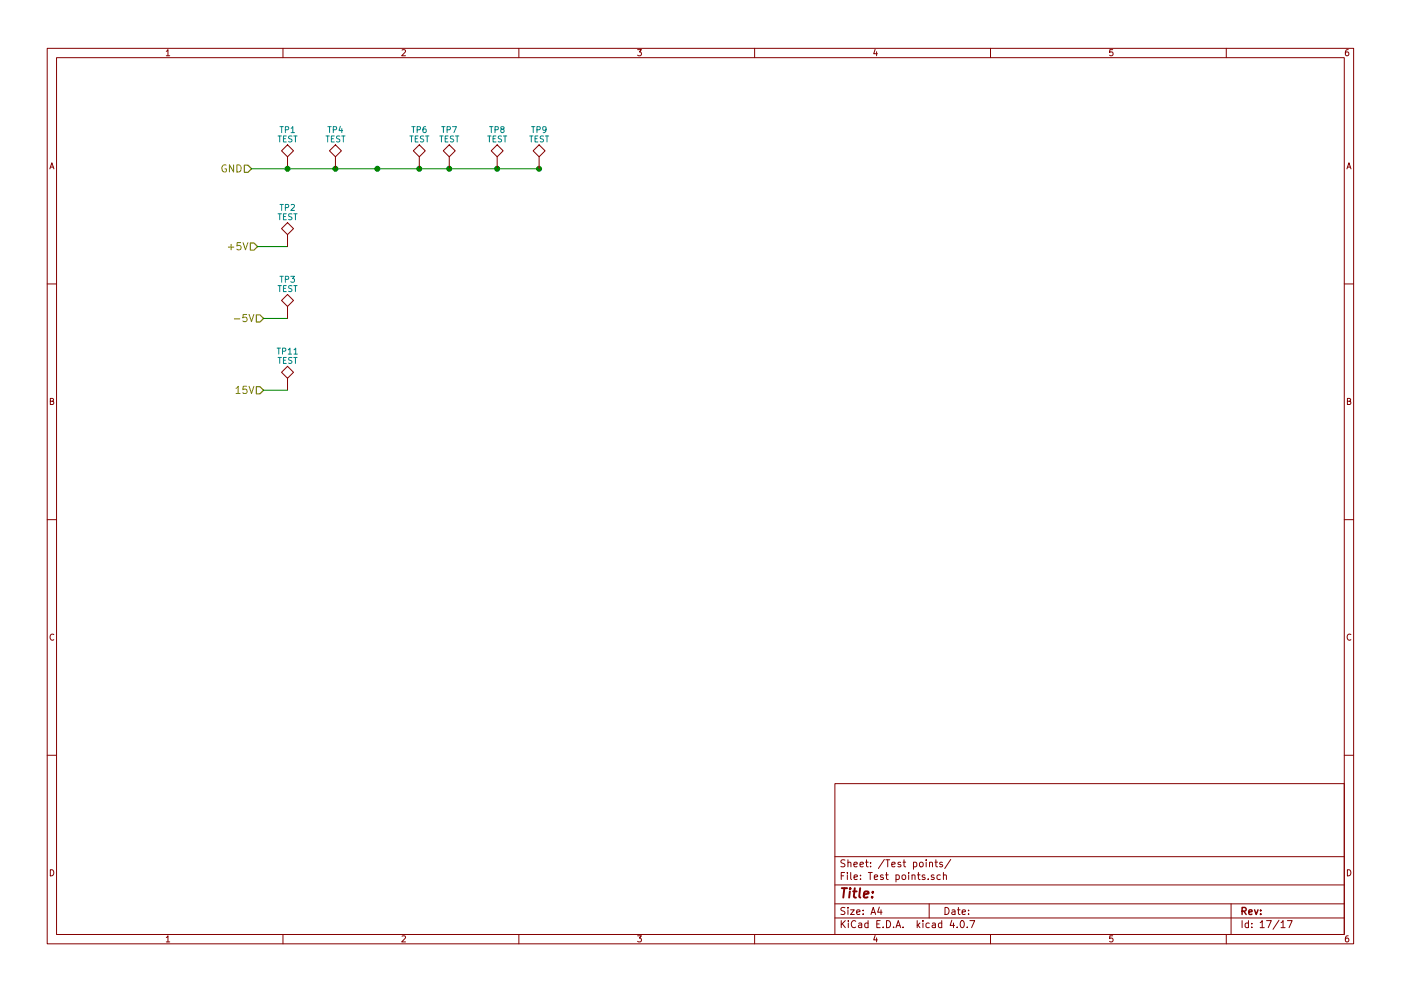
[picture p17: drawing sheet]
EESchema Schematic File Version 2
LIBS:pmt_driver-rescue
LIBS:power
LIBS:device
LIBS:transistors
LIBS:conn
LIBS:linear
LIBS:regul
LIBS:74xx
LIBS:cmos4000
LIBS:adc-dac
LIBS:memory
LIBS:xilinx
LIBS:microcontrollers
LIBS:dsp
LIBS:microchip
LIBS:analog_switches
LIBS:motorola
LIBS:texas
LIBS:intel
LIBS:audio
LIBS:interface
LIBS:digital-audio
LIBS:philips
LIBS:display
LIBS:cypress
LIBS:siliconi
LIBS:opto
LIBS:atmel
LIBS:contrib
LIBS:valves
LIBS:Magnes Components
LIBS:pmt_driver-cache
EELAYER 25 0
EELAYER END
$Descr A4 11693 8268
encoding utf-8
Sheet 17 17
Title ""
Date ""
Rev ""
Comp ""
Comment1 ""
Comment2 ""
Comment3 ""
Comment4 ""
$EndDescr
$Comp
L TEST TP1
U 1 1
P 2400 1400
F 0 "TP1" H 2400 1700 50  0000 C BNN
F 1 "TEST" H 2400 1650 50  0000 C CNN
F 2 "Measurement_Points:Test_Point_Keystone_5000-5004_Miniature" H 2400 1400 50  0001 C CNN
F 3 "" H 2400 1400 50  0001 C CNN
F 4 "36-5001-ND" H 2400 1400 60  0001 C CNN "DK"
	1    2400 1400
	1    0    0    -1  
$EndComp
Connection ~ 4500 1400
Connection ~ 4150 1400
Connection ~ 3750 1400
Connection ~ 3500 1400
Connection ~ 3150 1400
Connection ~ 2800 1400
Text HLabel 2100 1400 0    60   Input ~ 0
GND
Text HLabel 2150 2050 0    60   Input ~ 0
+5V
Text HLabel 2200 2650 0    60   Input ~ 0
-5V
Connection ~ 2400 1400
Wire Wire Line
	2150 2050 2400 2050
Wire Wire Line
	2200 2650 2400 2650
$Comp
L TEST TP4
U 1 1
P 2800 1400
F 0 "TP4" H 2800 1700 50  0000 C BNN
F 1 "TEST" H 2800 1650 50  0000 C CNN
F 2 "Measurement_Points:Test_Point_Keystone_5000-5004_Miniature" H 2800 1400 50  0001 C CNN
F 3 "" H 2800 1400 50  0001 C CNN
F 4 "36-5001-ND" H 2800 1400 60  0001 C CNN "DK"
	1    2800 1400
	1    0    0    -1  
$EndComp
$Comp
L TEST TP6
U 1 1
P 3500 1400
F 0 "TP6" H 3500 1700 50  0000 C BNN
F 1 "TEST" H 3500 1650 50  0000 C CNN
F 2 "Measurement_Points:Test_Point_Keystone_5000-5004_Miniature" H 3500 1400 50  0001 C CNN
F 3 "" H 3500 1400 50  0001 C CNN
F 4 "36-5001-ND" H 3500 1400 60  0001 C CNN "DK"
	1    3500 1400
	1    0    0    -1  
$EndComp
$Comp
L TEST TP7
U 1 1
P 3750 1400
F 0 "TP7" H 3750 1700 50  0000 C BNN
F 1 "TEST" H 3750 1650 50  0000 C CNN
F 2 "Measurement_Points:Test_Point_Keystone_5000-5004_Miniature" H 3750 1400 50  0001 C CNN
F 3 "" H 3750 1400 50  0001 C CNN
F 4 "36-5001-ND" H 3750 1400 60  0001 C CNN "DK"
	1    3750 1400
	1    0    0    -1  
$EndComp
$Comp
L TEST TP8
U 1 1
P 4150 1400
F 0 "TP8" H 4150 1700 50  0000 C BNN
F 1 "TEST" H 4150 1650 50  0000 C CNN
F 2 "Measurement_Points:Test_Point_Keystone_5000-5004_Miniature" H 4150 1400 50  0001 C CNN
F 3 "" H 4150 1400 50  0001 C CNN
F 4 "36-5001-ND" H 4150 1400 60  0001 C CNN "DK"
	1    4150 1400
	1    0    0    -1  
$EndComp
$Comp
L TEST TP9
U 1 1
P 4500 1400
F 0 "TP9" H 4500 1700 50  0000 C BNN
F 1 "TEST" H 4500 1650 50  0000 C CNN
F 2 "Measurement_Points:Test_Point_Keystone_5000-5004_Miniature" H 4500 1400 50  0001 C CNN
F 3 "" H 4500 1400 50  0001 C CNN
F 4 "36-5001-ND" H 4500 1400 60  0001 C CNN "DK"
	1    4500 1400
	1    0    0    -1  
$EndComp
$Comp
L TEST TP2
U 1 1
P 2400 2050
F 0 "TP2" H 2400 2350 50  0000 C BNN
F 1 "TEST" H 2400 2300 50  0000 C CNN
F 2 "Measurement_Points:Test_Point_Keystone_5000-5004_Miniature" H 2400 2050 50  0001 C CNN
F 3 "" H 2400 2050 50  0001 C CNN
F 4 "36-5001-ND" H 2400 2050 60  0001 C CNN "DK"
	1    2400 2050
	1    0    0    -1  
$EndComp
$Comp
L TEST TP3
U 1 1
P 2400 2650
F 0 "TP3" H 2400 2950 50  0000 C BNN
F 1 "TEST" H 2400 2900 50  0000 C CNN
F 2 "Measurement_Points:Test_Point_Keystone_5000-5004_Miniature" H 2400 2650 50  0001 C CNN
F 3 "" H 2400 2650 50  0001 C CNN
F 4 "36-5001-ND" H 2400 2650 60  0001 C CNN "DK"
	1    2400 2650
	1    0    0    -1  
$EndComp
$Comp
L TEST TP11
U 1 1
P 2400 3250
F 0 "TP11" H 2400 3550 50  0000 C BNN
F 1 "TEST" H 2400 3500 50  0000 C CNN
F 2 "Measurement_Points:Test_Point_Keystone_5000-5004_Miniature" H 2400 3250 50  0001 C CNN
F 3 "" H 2400 3250 50  0001 C CNN
F 4 "36-5001-ND" H 2400 3250 60  0001 C CNN "DK"
	1    2400 3250
	1    0    0    -1  
$EndComp
Text HLabel 2200 3250 0    60   Input ~ 0
15V
Wire Wire Line
	2200 3250 2400 3250
Wire Wire Line
	2100 1400 4500 1400
$EndSCHEMATC
